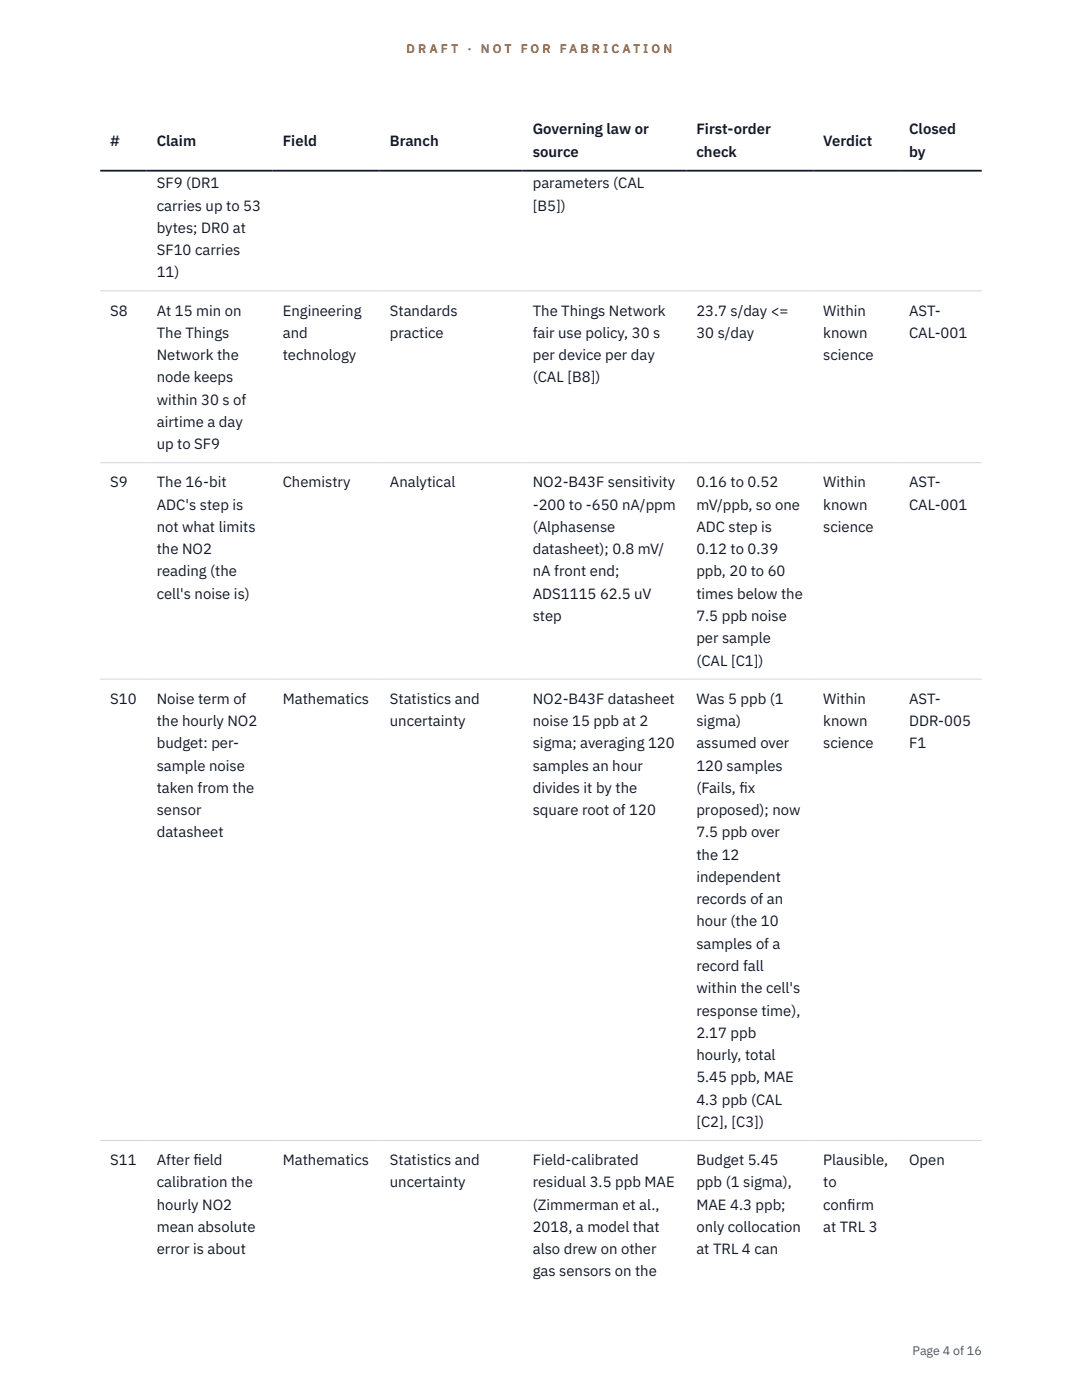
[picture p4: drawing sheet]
<svg xmlns="http://www.w3.org/2000/svg" width="216mm" height="279mm" viewBox="0 0 216 279" stroke-linecap="round" stroke-linejoin="round" font-family="sans-serif">
<defs><g id="words">
<g font-size="3" fill="#111827">
<text x="22" y="29.1">#</text>
<text x="31.3" y="29.1">Claim</text>
<text x="56.4" y="29.1">Field</text>
<text x="77.8" y="29.1">Branch</text>
<text x="106.3" y="26.8">Governing law or</text>
<text x="139" y="26.8">First-order</text>
<text x="164.3" y="29.1">Verdict</text>
<text x="181.4" y="26.8">Closed</text>
<text x="106.3" y="31.3">source</text>
<text x="139" y="31.3">check</text>
<text x="181.4" y="31.3">by</text>
<text x="31.3" y="37.6">SF9 (DR1</text>
<text x="106.3" y="37.6">parameters (CAL</text>
<text x="31.3" y="42">carries up to 53</text>
<text x="31.3" y="46.5">bytes; DR0 at</text>
<text x="106.3" y="42">[B5])</text>
<text x="31.3" y="50.9">SF10 carries</text>
<text x="31.3" y="55.4">11)</text>
<text x="22" y="63">S8</text>
<text x="31.3" y="63">At 15 min on</text>
<text x="56.4" y="63">Engineering</text>
<text x="77.8" y="63">Standards</text>
<text x="106.3" y="63">The Things Network</text>
<text x="139" y="63">23.7 s/day &lt;=</text>
<text x="164.3" y="63">Within</text>
<text x="181.4" y="63">AST-</text>
<text x="31.3" y="67.4">The Things</text>
<text x="31.3" y="71.9">Network the</text>
<text x="56.4" y="67.4">and</text>
<text x="56.4" y="71.9">technology</text>
<text x="77.8" y="67.4">practice</text>
<text x="106.3" y="67.4">fair use policy, 30 s</text>
<text x="106.3" y="71.9">per device per day</text>
<text x="139" y="67.4">30 s/day</text>
<text x="164.3" y="67.4">known</text>
<text x="164.3" y="71.9">science</text>
<text x="181.4" y="67.4">CAL-001</text>
<text x="31.3" y="76.3">node keeps</text>
<text x="106.3" y="76.3">(CAL [B8])</text>
<text x="31.3" y="80.8">within 30 s of</text>
<text x="31.3" y="85.2">airtime a day</text>
<text x="31.3" y="89.6">up to SF9</text>
<text x="22" y="97.3">S9</text>
<text x="31.3" y="97.3">The 16-bit</text>
<text x="31.3" y="101.7">ADC's step is</text>
<text x="56.4" y="97.3">Chemistry</text>
<text x="77.8" y="97.3">Analytical</text>
<text x="106.3" y="97.3">NO2-B43F sensitivity</text>
<text x="106.3" y="101.7">-200 to -650 nA/ppm</text>
<text x="139" y="97.3">0.16 to 0.52</text>
<text x="139" y="101.7">mV/ppb, so one</text>
<text x="164.3" y="97.3">Within</text>
<text x="164.3" y="101.7">known</text>
<text x="181.4" y="97.3">AST-</text>
<text x="181.4" y="101.7">CAL-001</text>
<text x="31.3" y="106.2">not what limits</text>
<text x="106.3" y="106.2">(Alphasense</text>
<text x="139" y="106.2">ADC step is</text>
<text x="164.3" y="106.2">science</text>
<text x="31.3" y="110.6">the NO2</text>
<text x="106.3" y="110.6">datasheet); 0.8 mV/</text>
<text x="139" y="110.6">0.12 to 0.39</text>
<text x="31.3" y="115">reading (the</text>
<text x="31.3" y="119.5">cell's noise is)</text>
<text x="106.3" y="115">nA front end;</text>
<text x="106.3" y="119.5">ADS1115 62.5 uV</text>
<text x="139" y="115">ppb, 20 to 60</text>
<text x="139" y="119.5">times below the</text>
<text x="106.3" y="123.9">step</text>
<text x="139" y="123.9">7.5 ppb noise</text>
<text x="139" y="128.4">per sample</text>
<text x="139" y="132.8">(CAL [C1])</text>
<text x="22" y="140.5">S10</text>
<text x="31.3" y="140.5">Noise term of</text>
<text x="56.4" y="140.5">Mathematics</text>
<text x="77.8" y="140.5">Statistics and</text>
<text x="106.3" y="140.5">NO2-B43F datasheet</text>
<text x="139" y="140.5">Was 5 ppb (1</text>
<text x="164.3" y="140.5">Within</text>
<text x="181.4" y="140.5">AST-</text>
<text x="31.3" y="144.9">the hourly NO2</text>
<text x="31.3" y="149.3">budget: per-</text>
<text x="77.8" y="144.9">uncertainty</text>
<text x="106.3" y="144.9">noise 15 ppb at 2</text>
<text x="106.3" y="149.3">sigma; averaging 120</text>
<text x="139" y="144.9">sigma)</text>
<text x="139" y="149.3">assumed over</text>
<text x="164.3" y="144.9">known</text>
<text x="164.3" y="149.3">science</text>
<text x="181.4" y="144.9">DDR-005</text>
<text x="181.4" y="149.3">F1</text>
<text x="31.3" y="153.8">sample noise</text>
<text x="106.3" y="153.8">samples an hour</text>
<text x="139" y="153.8">120 samples</text>
<text x="31.3" y="158.2">taken from the</text>
<text x="106.3" y="158.2">divides it by the</text>
<text x="139" y="158.2">(Fails, f</text>
<text x="147.6" y="158.2">ix</text>
<text x="31.3" y="162.7">sensor</text>
<text x="31.3" y="167.1">datasheet</text>
<text x="106.3" y="162.7">square root of 120</text>
<text x="139" y="162.7">proposed); now</text>
<text x="139" y="167.1">7.5 ppb over</text>
<text x="139" y="171.6">the 12</text>
<text x="139" y="176">independent</text>
<text x="139" y="180.5">records of an</text>
<text x="139" y="184.9">hour (the 10</text>
<text x="139" y="189.3">samples of a</text>
<text x="139" y="193.8">record fall</text>
<text x="139" y="198.2">within the cell's</text>
<text x="139" y="202.7">response time),</text>
<text x="139" y="207.1">2.17 ppb</text>
<text x="139" y="211.6">hourly, total</text>
<text x="139" y="216">5.45 ppb, MAE</text>
<text x="139" y="220.5">4.3 ppb (CAL</text>
<text x="139" y="224.9">[C2], [C3])</text>
<text x="22" y="232.5">S11</text>
<text x="31.3" y="232.5">After f</text>
<text x="38.6" y="232.5">ield</text>
<text x="56.4" y="232.5">Mathematics</text>
<text x="77.8" y="232.5">Statistics and</text>
<text x="106.3" y="232.5">Field-calibrated</text>
<text x="139" y="232.5">Budget 5.45</text>
<text x="164.3" y="232.5">Plausible,</text>
<text x="181.4" y="232.5">Open</text>
<text x="31.3" y="237">calibration the</text>
<text x="77.8" y="237">uncertainty</text>
<text x="106.3" y="237">residual 3.5 ppb MAE</text>
<text x="139" y="237">ppb (1 sigma),</text>
<text x="164.3" y="237">to</text>
<text x="31.3" y="241.4">hourly NO2</text>
<text x="31.3" y="245.9">mean absolute</text>
<text x="106.3" y="241.4">(Zimmerman et al.,</text>
<text x="106.3" y="245.9">2018, a model that</text>
<text x="139" y="241.4">MAE 4.3 ppb;</text>
<text x="139" y="245.9">only collocation</text>
<text x="164.3" y="241.4">conf</text>
<text x="164.3" y="245.9">at TRL 3</text>
<text x="169.1" y="241.4">irm</text>
<text x="31.3" y="250.3">error is about</text>
<text x="106.3" y="250.3">also drew on other</text>
<text x="139" y="250.3">at TRL 4 can</text>
<text x="106.3" y="254.8">gas sensors on the</text>
</g>
<g font-size="2.5" fill="#b45309">
<text x="81.1" y="10.5">D R A F T</text>
<text x="93.3" y="10.5">·</text>
<text x="95.9" y="10.5">N O T</text>
<text x="103.9" y="10.5">F O R</text>
<text x="111.7" y="10.5">F A B R I C A T I O N</text>
</g>
<text font-size="2.5" fill="#4b5563" x="182.1" y="270.3">Page 4 of 16</text>
</g></defs>
<path d="M20 58.1h175.9M20 92.3h175.9M20 135.5h175.9M20 227.6h175.9" fill="none" stroke="#d1d5db" stroke-width=".2"/>
<path d="M20 34.1h175.9" fill="none" stroke="#111827" stroke-width=".35"/>
<use href="#words"/>
</svg>
